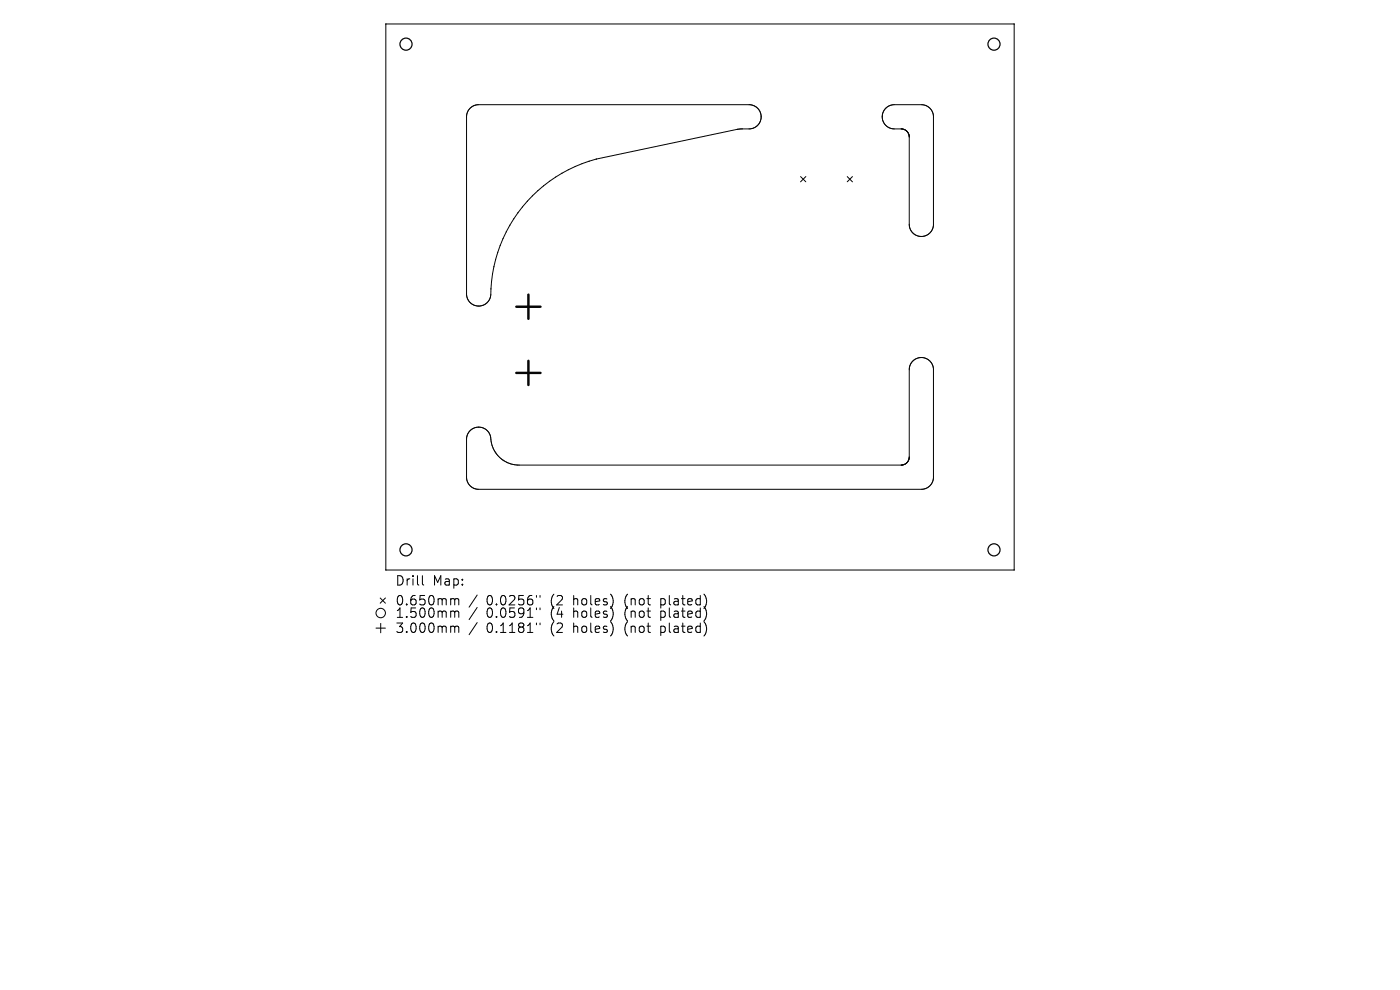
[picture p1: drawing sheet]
<svg xmlns="http://www.w3.org/2000/svg" width="297mm" height="210mm" viewBox="0 0 297 210" stroke-linecap="round" stroke-linejoin="round" font-family="sans-serif">
<defs><g id="words">
<g font-size="2.8">
<text x="83.8" y="124.5">Drill</text>
<text x="91.8" y="124.5">Map:</text>
<text x="83.8" y="128.7">0.650mm</text>
<text x="83.8" y="131.3">1.500mm</text>
<text x="103.2" y="128.7">0.0256&quot;</text>
<text x="103.2" y="131.3">0.0591&quot;</text>
<text x="116.9" y="128.7">(2</text>
<text x="116.9" y="131.3">(4</text>
<text x="121.9" y="128.7">holes)</text>
<text x="121.9" y="131.3">holes)</text>
<text x="133" y="128.7">(not</text>
<text x="133" y="131.3">(not</text>
<text x="140.8" y="128.7">plated)</text>
<text x="140.8" y="131.3">plated)</text>
<text x="83.8" y="134.5">3.000mm</text>
<text x="103.2" y="134.5">0.1181&quot;</text>
<text x="116.9" y="134.5">(2</text>
<text x="121.9" y="134.5">holes)</text>
<text x="133" y="134.5">(not</text>
<text x="140.8" y="134.5">plated)</text>
</g>
</g></defs>
<g fill="none" stroke="#000" stroke-width=".21">
<path d="M81.9 5.1v115.8h133.2l.1-115.8M81.9 5.1h.1M81.9 5.1h133.2M215.1 5.1h.1M126.5 33.7a30.3 30.3 0 0 0-22.5 29.4 2.57 2.57 0 0 1-2.4 1.8M126.5 33.7h.1M156.5 27.4l-30 6.3M156.6 27.4h-.1M157.4 27.3l-.8 .1M157.5 27.3h-.1M161.5 24.8a2.57 2.57 0 0 0-2.6-2.6h-57.4a2.57 2.57 0 0 0-2.5 2.6v37.6a2.57 2.57 0 0 0 2.5 2.5M161.5 24.8a2.57 2.57 0 0 1-2.6 2.5h-1.4"/>
<path d="M161.5 24.8h.1M169.8 37.5l1.1 1.1M170.9 37.5l-1.1 1.1M179.7 37.5l1.1 1.1M180.8 37.5l-1.1 1.1M187.2 24.8a2.57 2.57 0 0 1 2.5-2.6h5.8a2.57 2.57 0 0 1 2.5 2.6v22.8a2.57 2.57 0 0 1-2.5 2.6M187.2 24.8a2.57 2.57 0 0 0 2.5 2.5h1.6M187.2 24.8h.1M191.3 27.3v.1M191.3 27.4h.1M191.4 27.4h.1M191.4 27.4h.3"/>
<path d="M191.7 27.4h.1M191.7 27.4l.1 .1M191.8 27.5h.1M191.8 27.5l.3 .1M192.1 27.6l.1 .1M192.2 27.7l.2 .2M192.4 27.9h.1M192.5 27.9v.1M192.5 28h.1M192.5 28l.1 .2M192.6 28.2h.1M192.6 28.2l.1 .1"/>
<path d="M192.7 28.3h.1M192.7 28.3l.1 .2M192.8 28.5h.1M192.8 28.5v.1M192.8 28.6h.1M192.8 28.6l.1 .1M192.9 28.7v.1M192.9 28.8v.2M192.9 29v.1M192.9 29.1v18.5a2.57 2.57 0 0 0 2.6 2.6M195.5 50.2h.1M101.5 64.9h.1"/>
<path d="M195.5 75.8a2.57 2.57 0 0 0-2.6 2.6v18.5M195.5 75.8h.1M195.5 75.8a2.57 2.57 0 0 1 2.5 2.6v22.8a2.57 2.57 0 0 1-2.5 2.6h-94a2.57 2.57 0 0 1-2.5-2.6v-8a2.57 2.57 0 0 1 2.5-2.6M101.5 90.6h.1M101.6 90.6a2.7 2.7 0 0 1 2.6 3l.7 2 1.3 1.6 1.9 1.1 2 .4M110.1 98.7h.1M191.3 98.7h-81.2M191.3 98.7h.1M191.4 98.6l-.1 .1M191.4 98.6h.1M191.6 98.6h-.2M191.6 98.6h.1"/>
<path d="M191.9 98.5l-.3 .1M191.9 98.5h.1M192 98.4l-.1 .1M192.1 98.4h-.1M192.2 98.3l-.1 .1M192.2 98.3h.1M192.3 98.3h-.1M192.3 98.3h.1M192.3 98.2v.1M192.3 98.2h.1M192.5 98l-.2 .2M192.5 98h.1"/>
<path d="M192.6 98h-.1M192.6 98h.1M192.6 97.9v.1M192.6 97.9h.1M192.7 97.7l-.1 .2M192.7 97.7h.1M192.8 97.6l-.1 .1M192.8 97.6h.1M192.8 97.4v.2M192.8 97.4h.1M192.8 97.3v.1M192.8 97.3h.1"/>
<path d="M192.9 97.2l-.1 .1M192.9 97.2h.1M192.9 97v.2M192.9 96.9v.1M79.8 133.2h2M80.7 126.8l1.1 1.2M80.8 132.2v2M81.8 126.8l-1.1 1.2M89.6 122.1v1.7l.3 .3M95.9 127h.3l.3 .3M95.9 129.6h.3l.3 .3M95.9 132.8h.3l.3 .3"/>
<path d="M96.5 127.3l.3-.3 .4 .1 .1 1.2M96.5 127.3v1M96.5 129.9v1.1M96.5 133.1v1.1M96.5 129.9l.3-.3 .4 .1 .1 1.3M96.5 133.1l.3-.3 .4 .1 .1 1.3M101.2 126.2l-1.7 2.6M101.2 128.9l-1.7 2.5M101.2 132.1l-1.7 2.5M113.8 126.3v.4M113.8 129v.3M113.8 132.2v.3"/>
<path d="M114.6 126.3v.4M114.6 129v.3M114.6 132.2v.3"/>
<circle cx="80.8" cy="130" r="1"/>
</g>
<g fill="none" stroke="#000" stroke-width=".26">
<circle cx="86.1" cy="9.4" r="1.28"/>
<circle cx="210.9" cy="9.4" r="1.28"/>
<circle cx="86.1" cy="116.6" r="1.28"/>
<circle cx="210.9" cy="116.6" r="1.28"/>
</g>
<path d="M109.5 65.1h5.2M109.5 79.1h5.2M112.1 62.5v5.1M112.1 76.5v5.2" fill="none" stroke="#000" stroke-width=".51"/>
<use href="#words"/>
</svg>
